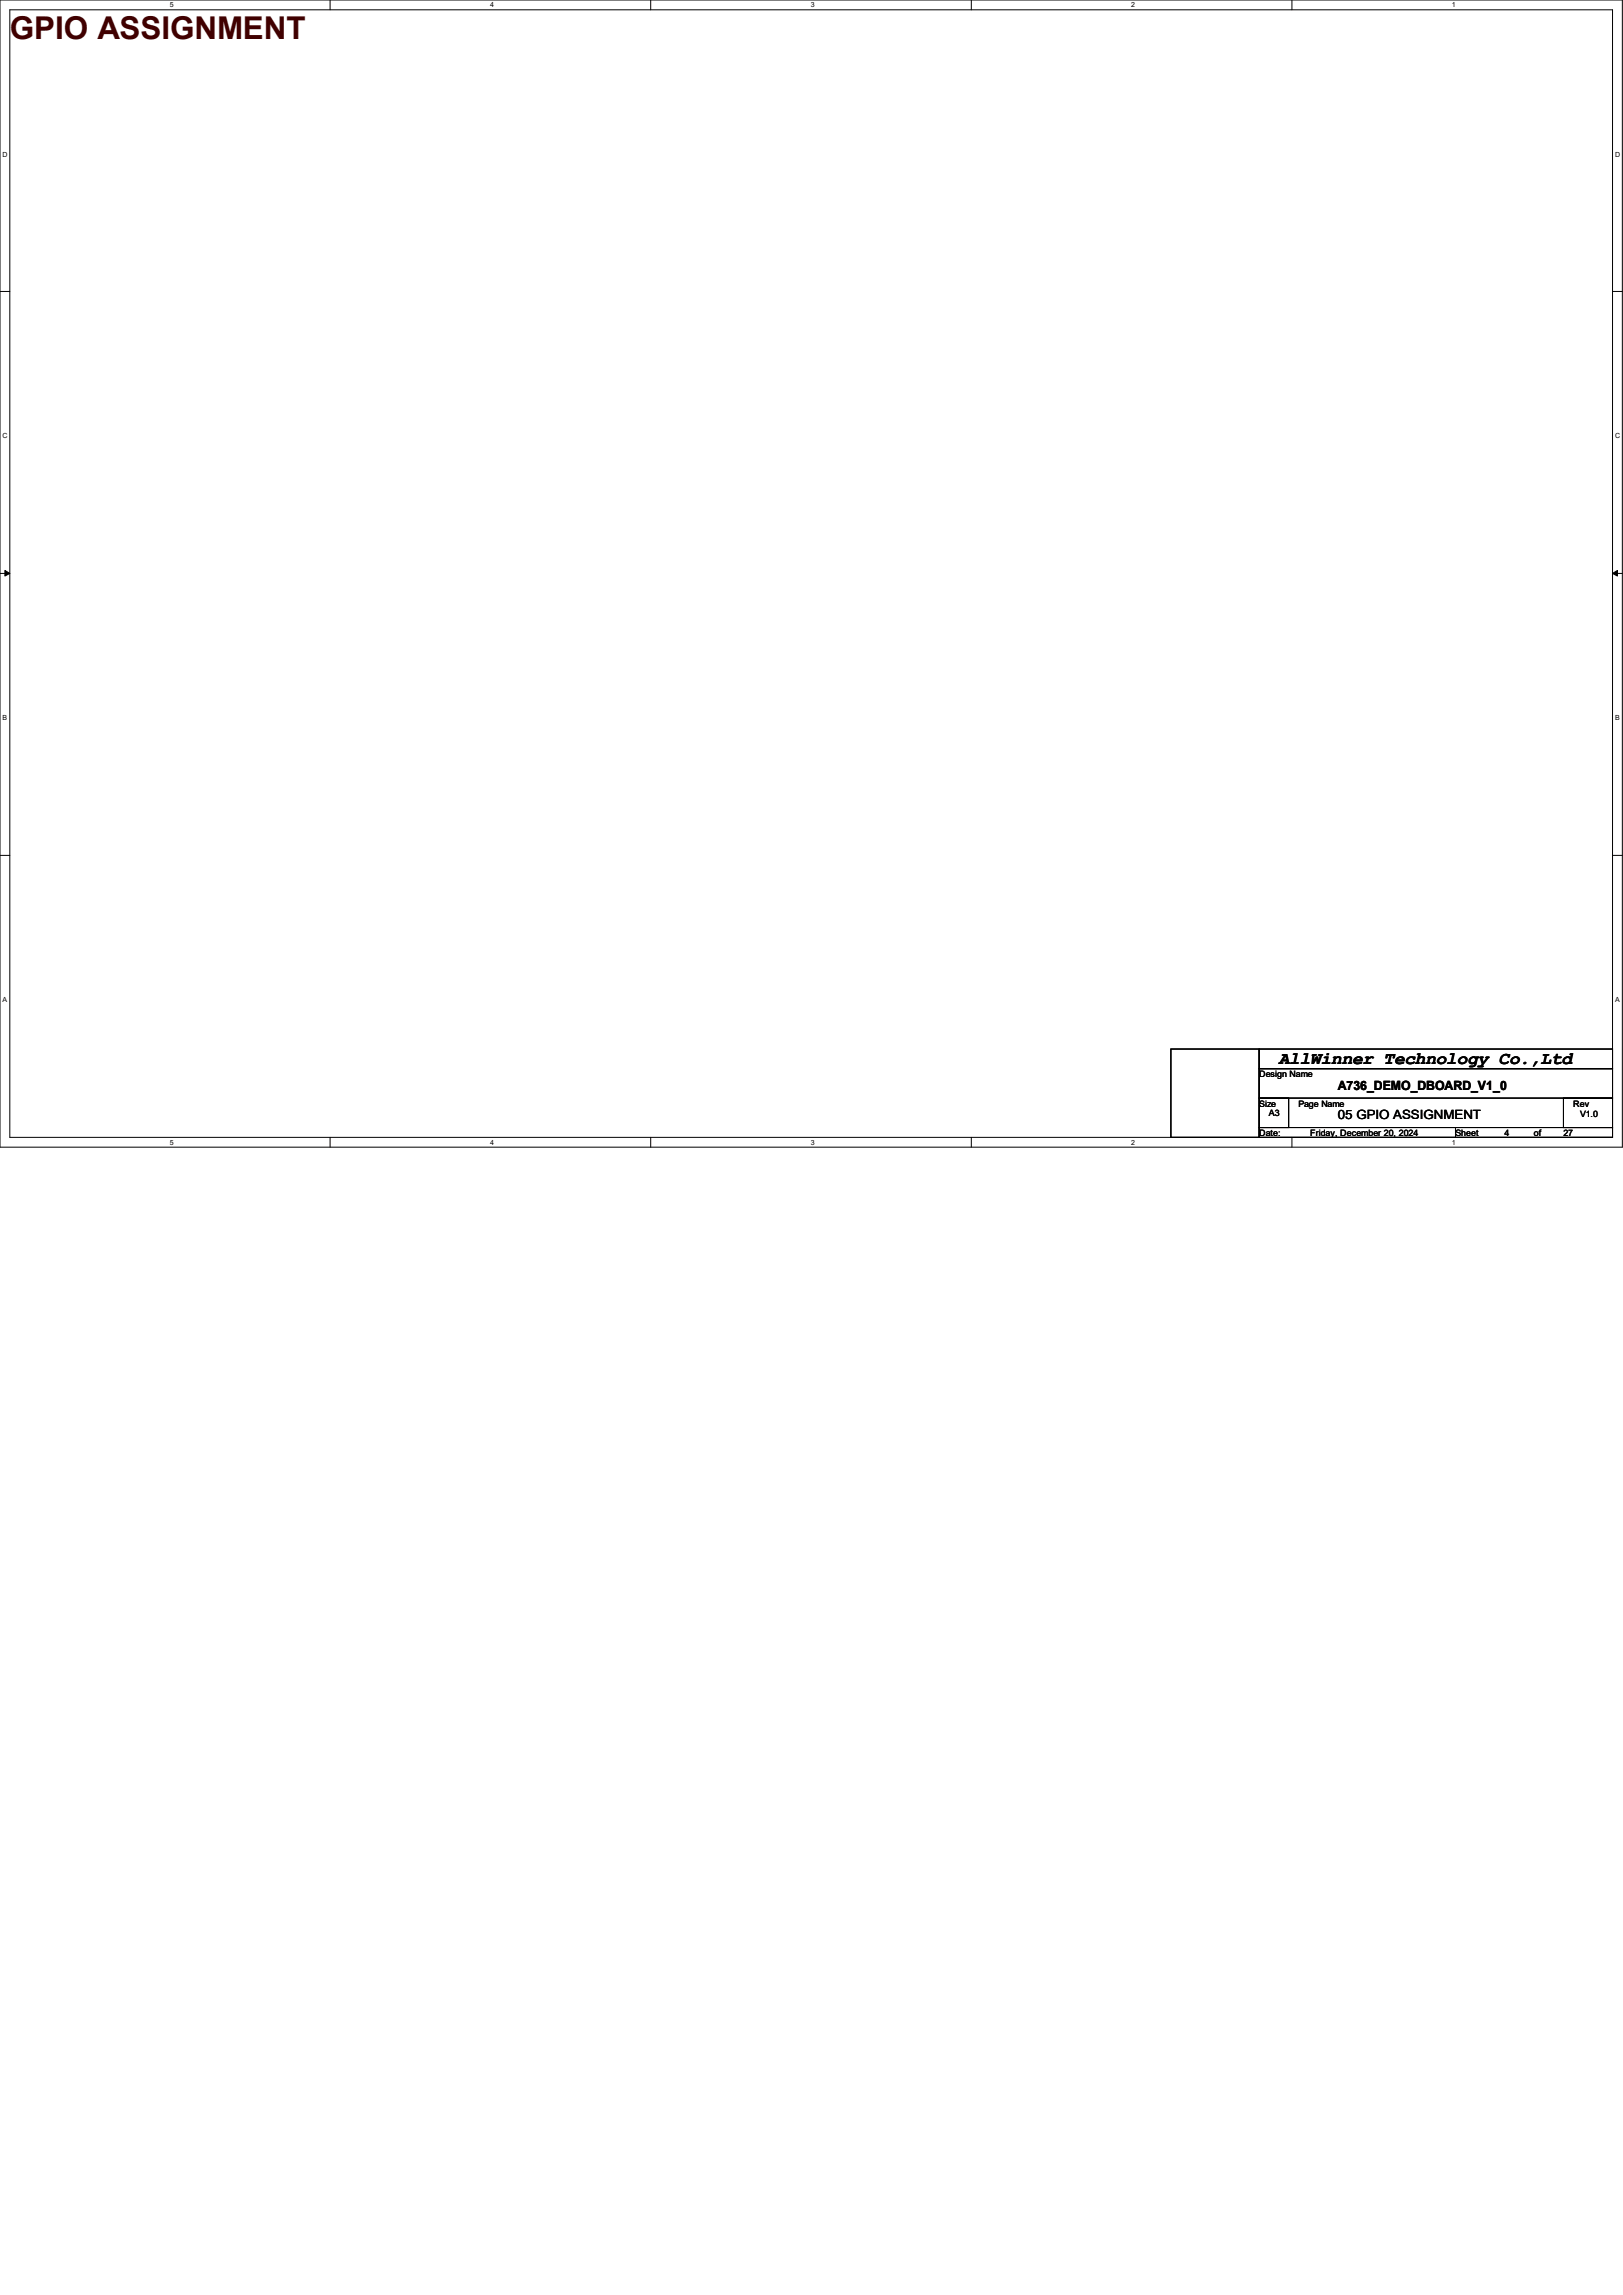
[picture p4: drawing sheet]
<svg xmlns="http://www.w3.org/2000/svg" width="210mm" height="297mm" viewBox="0 0 210 297" stroke-linecap="round" stroke-linejoin="round" font-family="sans-serif">
<defs><g id="words">
<text font-size="4.1" fill="#400000" x="1.3" y="5">GPIO ASSIGNMENT</text>
<text font-size="2.3" x="165.5" y="137.7">AllWinner Technology Co.,Ltd</text>
<g font-size="1.7">
<text x="173.1" y="141.1">A736_DEMO_DBOARD_V1_0</text>
<text x="173.1" y="144.9">05 GPIO ASSIGNMENT</text>
</g>
<g font-size="1.1">
<text x="162.9" y="139.4">Design Name</text>
<text x="162.9" y="143.2">Size</text>
<text x="168" y="143.2">Page Name</text>
<text x="203.6" y="143.2">Rev</text>
<text x="162.9" y="147">Date:</text>
<text x="164.2" y="144.5">A3</text>
<text x="169.5" y="147">Friday, December 20, 2024</text>
<text x="188.3" y="147">Sheet</text>
<text x="194.7" y="147">4</text>
<text x="198.5" y="147">of</text>
<text x="202.3" y="147">27</text>
<text x="204.5" y="144.6">V1.0</text>
</g>
<g font-size=".9">
<text x="22" y=".9">5</text>
<text x="63.4" y=".9">4</text>
<text x="104.9" y=".9">3</text>
<text x="146.4" y=".9">2</text>
<text x="187.9" y=".9">1</text>
<text x=".3" y="20.3">D</text>
<text x="209" y="20.3">D</text>
<text x=".3" y="56.7">C</text>
<text x="209" y="56.7">C</text>
<text x=".3" y="93.2">B</text>
<text x="209" y="93.2">B</text>
<text x=".3" y="129.7">A</text>
<text x="209" y="129.7">A</text>
<text x="22" y="148.1">5</text>
<text x="63.4" y="148.1">4</text>
<text x="104.9" y="148.1">3</text>
<text x="146.4" y="148.1">2</text>
<text x="187.9" y="148.1">1</text>
</g>
</g></defs>
<path d="M0 0h209.9v148.5h-209.9zM1.3 1.3h207.4v145.9h-207.4z" fill="none" stroke="#000" stroke-width=".13"/>
<g fill="#fff">
<path d="M22 .1h.5v1h-.5z"/>
<path d="M22 147.3h.5v1h-.5z"/>
</g>
<path d="M42.7 0v1.3M42.7 147.2v1.3" fill="none" stroke="#000" stroke-width=".13"/>
<g fill="#fff">
<path d="M63.4 .1h.5v1h-.5z"/>
<path d="M63.4 147.3h.5v1h-.5z"/>
</g>
<path d="M84.2 0v1.3M84.2 147.2v1.3" fill="none" stroke="#000" stroke-width=".13"/>
<g fill="#fff">
<path d="M104.9 .1h.5v1h-.5z"/>
<path d="M104.9 147.3h.5v1h-.5z"/>
</g>
<path d="M125.7 0v1.3M125.7 147.2v1.3" fill="none" stroke="#000" stroke-width=".13"/>
<g fill="#fff">
<path d="M146.4 .1h.5v1h-.5z"/>
<path d="M146.4 147.3h.5v1h-.5z"/>
</g>
<path d="M167.2 0v1.3M167.2 147.2v1.3" fill="none" stroke="#000" stroke-width=".13"/>
<g fill="#fff">
<path d="M187.9 .1h.5v1h-.5z"/>
<path d="M187.9 147.3h.5v1h-.5z"/>
<path d="M.3 19.5h.7v1h-.7z"/>
<path d="M209 19.5h.6v1h-.6z"/>
<path d="M.3 55.9h.7v1h-.7z"/>
<path d="M209 55.9h.6v1h-.6z"/>
</g>
<path d="M0 37.7h1.3M208.7 37.7h1.2" fill="none" stroke="#000" stroke-width=".13"/>
<g fill="#fff">
<path d="M.3 92.4h.6v1h-.6z"/>
<path d="M209 92.4h.6v1h-.6z"/>
</g>
<path d="M0 74.2h1.3M208.7 74.2h1.2" fill="none" stroke="#000" stroke-width=".13"/>
<path d="M.6 73.8l.7 .4-.7 .3zM208.7 74.2l.6-.4v.7z" fill="#000" stroke="#000" stroke-width=".13"/>
<g fill="#fff">
<path d="M.3 128.9h.6v1h-.6z"/>
<path d="M209 128.9h.5v1h-.5z"/>
</g>
<path d="M0 110.7h1.3M208.7 110.7h1.2M151.5 135.8h11.4v11.4h-11.4zM162.9 135.8h45.8v2.5h-45.8zM162.9 138.3h45.8v3.8h-45.8zM162.9 142.1h3.9v3.8h-3.9zM162.9 145.9h25.4v1.3h-25.4zM188.3 145.9h20.4v1.3h-20.4zM202.3 142.1h6.4v3.8h-6.4z" fill="none" stroke="#000" stroke-width=".13"/>
<use href="#words"/>
</svg>
